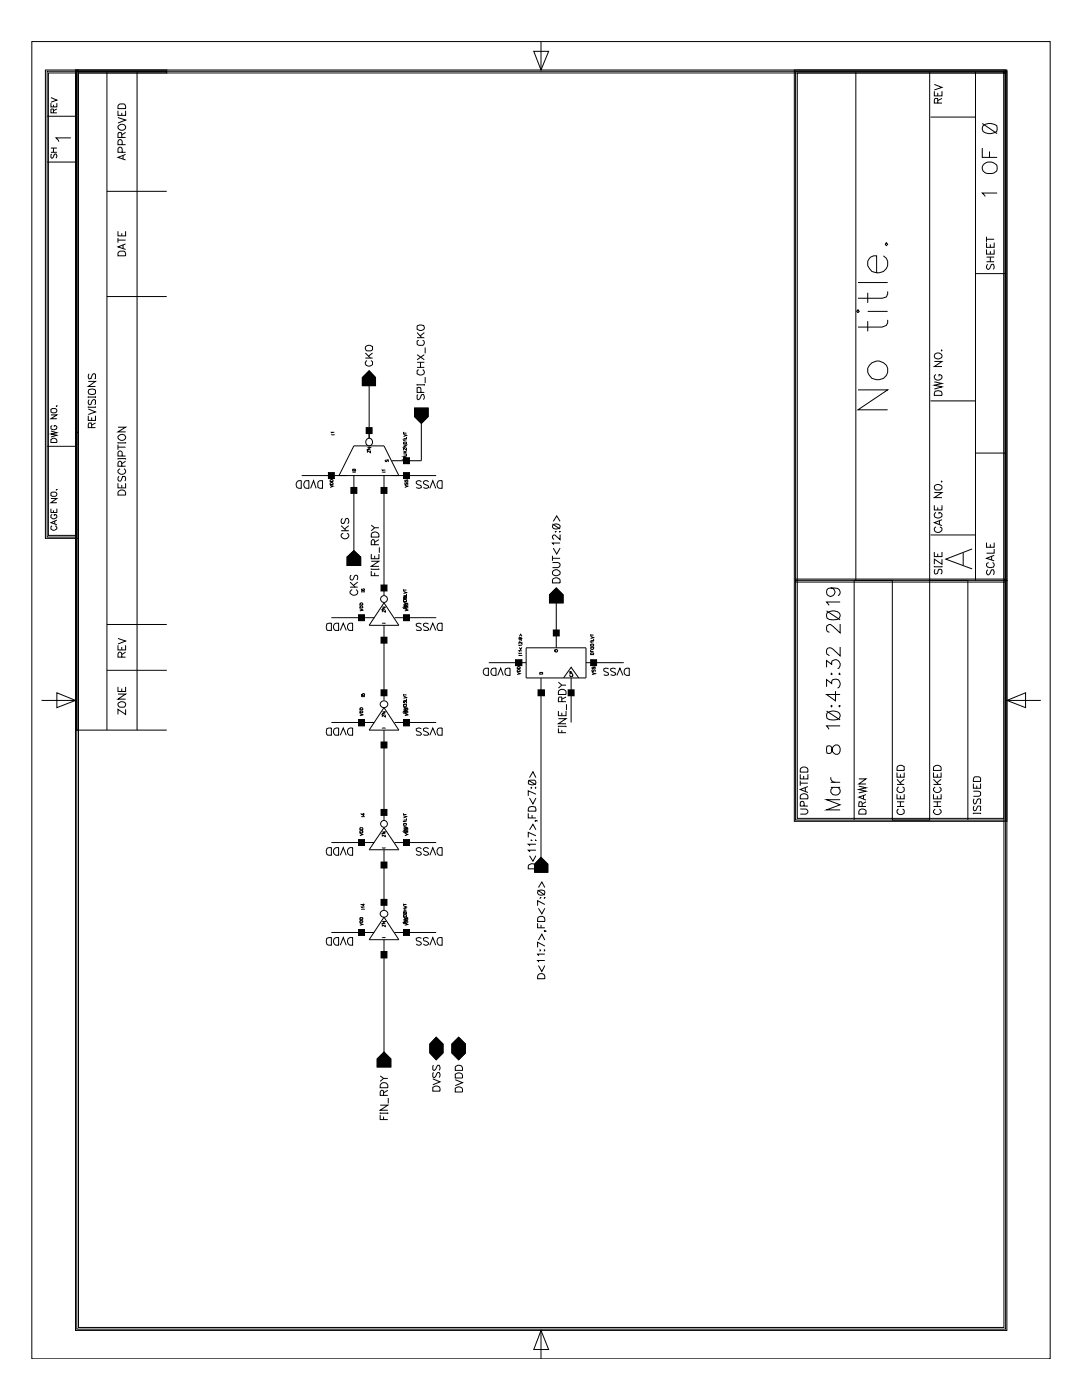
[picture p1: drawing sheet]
<svg xmlns="http://www.w3.org/2000/svg" width="216mm" height="279mm" viewBox="0 0 216 279" stroke-linecap="round" stroke-linejoin="round" font-family="sans-serif">
<g fill="none" stroke="#000" stroke-width=".2">
<path d="M6.4 8.3h203.2v262.9h-203.2zM9.1 14h6.6v72.3h-.6v-71.7h-5.4v92.2h5.4v-20.5h.6v21.1h-6.6zM9.4 14.2h5.9v93h-5.9zM10.2 19.5l1.1 .5-1.1 .4M15.1 14h185.6v.6h-185v250.3h184.6v-250.7h.6v251.3h-185.8zM15.1 14h18.2v.6h-17.6v131.1h-.6zM15.3 14.2h185.4v251.1h-185.4zM21.3 14.2v131.5M27.3 14.2v131.5M106.5 10.2h3l-1.5 3.8zM108 8.3v5.7M158.5 14h42.4v101.8h-.6v-101.2h-41.2v148.7h41.2v-47.5h.6v48.1h-42.4z"/>
<path d="M158.8 14.2h41.9v149.5h-41.9zM170.8 14.2v101.6M185.5 14.2v101.6M186.4 18.2v.9h1.6v-.9M186.4 16.8l1.6 .6-1.6 .5M187.1 18.5v.6M188 19.6l-.9 .5M194.6 14.2v101.6M9.4 32.3h5.9M9.4 23.2h5.9M10.2 20.6v.7h1.1v-.7M10.2 30.4h1.1"/>
<path d="M10.2 29.5h1.1M10.3 30.7l-.1 .2v.5l.2 .2 .4-.8 .4-.1 .1 .4-.1 .5M10.7 22.5v-.7h-.5v.7h1.1M10.7 20.9v.4M10.7 29.5v.9M11.3 21.8l-.6 .3M14.1 27.5h-2.9l.6 .8M21.3 38.2h12M23.5 23.5l1.6 .5-1.6 .6M23.5 22.1v.9h1.6v-.9M23.8 25a.69 .69 0 0 1 1-.2 .69 .69 0 0 1 .1 1 .83 .83 0 0 1-.9 .1 .83 .83 0 0 1-.5-.7zM23.8 20.8h1.1l.2 .9h-1.6v-.5z"/>
<path d="M24.3 27.4l-.1-.9h-.6l-.1 .9h1.6M24.3 22.5v.5M24.4 30.4l-.1-.9-.3-.1-.3 .1-.2 .2v.7h1.6M24.4 28.9l-.1-.9-.3-.1h-.3l-.2 .4v.6h1.6M24.6 31v.7M25.1 30.8l-1.6 .6 1.6 .5M25.1 26.4l-.8 .5M185.7 23.4h8.9M187.1 20.6v-.9l-.5-.1-.2 .4v.6h1.6M196 29.5v1.9h3M196 24.6l3 2.1M196.2 25.1a2.32 2.32 0 0 1 2.7 0v1.1a2.35 2.35 0 0 1-2.7 0l-.2-.4z"/>
<path d="M196.2 32.9a1.63 1.63 0 0 1 2.8 .4 1.03 1.03 0 0 1-1.1 1.3 1.34 1.34 0 0 1-1.9-1.3zM197.4 30.2v1.2M199 38.5h-3l.6 .7M21.3 59.2h12M23.5 46.1v1h1.6v-1M23.5 47.5v.9M23.5 47.9h1.6M23.8 50.2h1.1l.2 .9h-1.6v-.6zM24.3 46.6v.5M24.6 48.9v.7M25.1 48.7l-1.6 .6 1.6 .5M171.2 56.4h5.9"/>
<path d="M173.1 58.4v2.1M176.3 51.1a1.85 1.85 0 0 1 .7 2.2 1.85 1.85 0 0 1-2.1 1.1 1.78 1.78 0 0 1-1.7-1.1 1.78 1.78 0 0 1 .5-2l.6-.2h.6v3.3M176.9 48.4l.2 .4-.2 .2-.3-.2zM177.1 58.2v.5l-.2 .6-.9 .2h-4.8M194.6 54.6h6.1M196.9 49.8v.9h1.5v-.9M196.9 48.4v1h1.5v-1M196.9 52.2h1.5M196.9 51.3h1.5M196.9 47.8h1.5M196.9 47.2v1.1M197.1 52.7a.54 .54 0 0 0-.3 .6 .54 .54 0 0 0 .5 .5l.7-1.1a.51 .51 0 0 1 .4 .4 .51 .51 0 0 1-.1 .5l-.1 .2"/>
<path d="M197.6 48.8v.6M197.6 50.1v.6M197.6 51.3v.9M17.6 76.1h1.5l-1.5 1h1.5M17.6 79.1v.3M17.6 79.2h1.5M17.8 79.8l-.2 .3 .2 .7 .4-.2 .2-.6 .2-.2 .5 .1v.7l-.2 .2M17.8 77.7l.7-.1 .6 .3v.6l-.6 .2a.65 .65 0 0 1-.8-.2 .65 .65 0 0 1 .1-.8zM17.8 74.6l-.2 .4 .2 .6 .4-.1 .4-.9 .5 .2v.7l-.2 .1M19.1 79.1v.3M72.3 75.4l1.4-1.4 1.2 1.4v1.6h-2.6zM72.9 71.5h1.4"/>
<path d="M72.9 70.4l1 1.1M73 69.2l.8-.3 .5 .3v.6l-.3 .2h-.8l-.3-.4zM73.2 72a.64 .64 0 0 0-.1 .9 .64 .64 0 0 0 .9 .1l.3-.3v-.5l-.3-.2M73.7 77v10.5M74.3 70.4l-.8 .7M83.2 76.6v.4M83.2 76.8h1.5M83.2 73.3h1.5M83.2 72.3h1.5M83.2 70.8l1.5 1M83.2 67.4h1.5M83.2 66.4l1 1"/>
<path d="M83.4 78.7l-.2 .2v.7l.2 .2 .4-.3 .3-.7 .1-.1a.51 .51 0 0 1 .5 .4 .51 .51 0 0 1-.1 .5l-.1 .2M83.4 64.9h.3a.61 .61 0 0 1 .8 .1 .61 .61 0 0 1 0 .8l-.8 .2-.5-.3v-.6zM83.6 73.8l-.4 .2v.6a.82 .82 0 0 0 .9 .2 .82 .82 0 0 0 .6-.6l-.2-.4h-.2M83.6 67.9l-.4 .2v.6l.4 .2 .9-.1 .2-.6-.4-.3M83.9 72.3v1M84 78.3l-.1-.9h-.7v.9h1.5M84.7 76.6v.4M84.7 70.8l-1.5 1M84.7 66.4l-.9 .7M84.8 69.3v1.2M84.8 75.3v1.2M171.2 77.8h5.9l-5.9 4h5.9"/>
<path d="M171.2 61.8l.3 .3-.3 .3-.3-.3zM173.1 64.1v2M173.1 62.1h4M173.5 72.9a1.98 1.98 0 0 1 2.6-.6 1.98 1.98 0 0 1 .8 2.6 2.06 2.06 0 0 1-2.5 .8 2.06 2.06 0 0 1-1.3-2.2zM177.1 63.8v.6l-.2 .5-.9 .4h-4.8M186.4 76.2l1.6 .3-1.6 .4 1.6 .3-1.6 .4M186.4 72.1h1.6l-1.6 1.1h1.6M186.6 78.1l.8-.1a.55 .55 0 0 1 .6 .5v.4h-1.6zM186.6 70.6a.77 .77 0 0 1 .9-.1 .77 .77 0 0 1 .4 .9 .82 .82 0 0 1-.9 .2 .82 .82 0 0 1-.6-.6zM186.8 74.8a.64 .64 0 0 0-.2 .9 .64 .64 0 0 0 .9 .1 .52 .52 0 0 0 .5-.6 .52 .52 0 0 0-.6-.4v.3M187.9 69.8v.2zM9.4 89.1h5.9"/>
<path d="M10.2 99.5h1.1l-1.1 .8h1.1M10.2 98.4l.2-.2h.6l.3 .2v.3l-.3 .4h-.6l-.2-.2zM10.2 87.7a.69 .69 0 0 1 1.1 .2v.4h-1.1zM10.2 86l1.1 .4-1.1 .2 1.1 .3-1.1 .3M10.2 82.8h1.1l-1.1 .8h1.1M10.2 81.7l.2-.2h.6l.3 .2v.3l-.3 .4h-.6l-.2-.2zM10.4 84.9l-.2 .2v.4a.66 .66 0 0 0 .7 .3 .66 .66 0 0 0 .4-.6l-.3-.3h-.2v.3M11.2 97.7h.1zM11.2 81h.1zM17.6 83v.9h1.5v-.9M17.6 81.6l1.5 .6-1.5 .5M17.6 81.1v.3"/>
<path d="M17.6 81.3h1.5M18.3 85.3l-.1-.9h-.4l-.2 .4v.5h1.5M18.3 83.3v.6M19.1 84.4l-.8 .4M19.1 81.1v.3M23.5 96.4v1h1.6v-1M23.5 85.3h1.6l-1.6 .9h1.6M23.5 88.2v.3M23.5 88.7v1M23.5 91.4v.3M23.5 91.5h1.6M23.5 89.2h1.6"/>
<path d="M23.5 88.4h1.6M23.8 98l.3-.2a.77 .77 0 0 1 1 .5v.5h-1.6v-.5zM23.8 95.1a.46 .46 0 0 0-.3 .6 .46 .46 0 0 0 .6 .2l.4-.8h.4l.2 .3-.2 .6M23.8 86.9a.69 .69 0 0 1 1-.2 .69 .69 0 0 1 .1 1 .83 .83 0 0 1-.9 .1 .83 .83 0 0 1-.5-.7zM24 93.6a.6 .6 0 0 0-.5 .6 .8 .8 0 0 0 .9 .5 .8 .8 0 0 0 .7-.8l-.4-.3M24.3 93l-.1-.8-.2-.2-.3 .1-.2 .4v.5h1.6M24.3 96.8v.6M24.4 91l-.1-.8-.3-.2-.3 .1-.2 .2v.7h1.6M25.1 92l-.8 .5M25.1 88.2v.3M25.1 91.4v.3M59.3 96.2l.3-.3h.5v1.6l-.7-.1a.81 .81 0 0 1-.1-1.2z"/>
<path d="M60.2 94.9h26.8M60.9 96l.7-.1v1.6h-.5a.87 .87 0 0 1-.2-1.5zM62 97.5l.6-1.6 .5 1.6M63.5 96.2l.3-.3h.5v1.6l-.8-.2zM65.5 94.3h1.2v1.2h-1.2zM65.9 96.9l.6 .1-.6 .3M65.9 96.4l.3-.1 .3 .1v.3h-.6zM65.9 95.8l.3-.1 .3 .1v.3h-.6zM66.1 86.7h.6M66.7 86.3h-.6l.2 .1M67.6 94.9l3-5.9h6l3 5.9M70 97.3h1.2v1.2h-1.2z"/>
<path d="M70.4 93.7l.5-.1 .1 .3-.6 .1zM70.4 94.1h.6M70.4 93.6l.6 .4M70.6 94.9v15M73.1 85.3h1.2v1.2h-1.2zM73.3 89.3h.6l-.6 .4h.6M73.9 89.9v.4l-.6-.4v.4M76 97.3h1.2v1.2h-1.2zM76.3 94.1h.6M76.6 94.9v23.9M76.9 93.8h-.6l.2 .1M77 91.8v.3h.1l.1-.3h.3l-.1 .3"/>
<path d="M80.5 94.3h1.2v1.2h-1.2zM80.5 91.4h1.2v1.1h-1.2zM80.5 90.6l.6 .1v.2l-.6 .1M80.5 88.8h.6l-.6 .4h.6M80.5 86.7l.6 .2-.6 .2M80.5 86.2v.4M80.5 90l.6 .4M80.5 86.4h.6M80.6 88.2h.4l.1 .4h-.6zM80.8 96.9l.6 .1-.6 .3M80.9 96.4v.3h.1l.1-.3h.3l-.1 .3M80.9 95.8v.4l.3-.4h.2l-.1 .4"/>
<path d="M81.1 91.2h-.6l.6 .2-.6 .3h.6M81.1 89.4v.4l-.6-.3 .1 .3M81.1 87.8h-.6l.1 .2M81.1 87.2v.3h-.6M81.1 90l-.6 .4M82.7 81.4h2.7v1.7l-1.3 1.4-1.4-1.4zM84.1 96.2a.55 .55 0 0 0-.6-.3 .55 .55 0 0 0-.4 .5l.8 .5 .2 .2v.2l-.4 .2-.6-.2M84.1 84.5v7.4h-6M85.5 96.2a.6 .6 0 0 0-1 0l.2 .4 .6 .3 .2 .2v.2l-.3 .2-.7-.2M85.8 97.5l.6-1.6 .6 1.6M87.5 96l.7-.1v1.6h-.5a.87 .87 0 0 1-.2-1.5zM185.7 80h8.9"/>
<path d="M186.4 98.3h1.6l-1.6 1h1.6M186.5 96.9a.82 .82 0 0 1 .9-.2 .82 .82 0 0 1 .6 .7l-.5 .4h-.7l-.4-.4zM187.9 96v.2zM194.6 90.4h6.1M10.2 101.5v.8h1.1v-.8M10.4 105l-.2 .2v.4a.66 .66 0 0 0 .7 .2 .66 .66 0 0 0 .4-.6l-.1-.2h-.2M10.4 102.7l-.2 .2v.4a.66 .66 0 0 0 .7 .2 .66 .66 0 0 0 .4-.5l-.1-.3h-.4v.3M10.7 101.9v.4M10.9 104v.6M11.3 103.8l-1.1 .5 1.1 .4M68.1 105.9h1.5M68.1 104.9l1 1"/>
<path d="M68.3 103.5a.54 .54 0 0 0-.3 .5 .54 .54 0 0 0 .5 .5l.2-.1 .2-.8 .3-.1a.55 .55 0 0 1 .4 .4 .55 .55 0 0 1-.3 .6M68.5 106.4a.56 .56 0 0 0-.4 .7 .56 .56 0 0 0 .6 .4 .63 .63 0 0 0 .8-.2 .63 .63 0 0 0-.2-.9M69.3 111.2l1.3-1.3 1.4 1.3v1.7h-2.7zM69.6 104.9l-.9 .7M69.9 117.2h1.5M69.9 116.2l1 1M70.1 114.8a.46 .46 0 0 0-.3 .6 .46 .46 0 0 0 .6 .3l.4-.8 .4-.1 .2 .3-.2 .6M70.3 117.7a.6 .6 0 0 0-.4 .7 .8 .8 0 0 0 .8 .4 .8 .8 0 0 0 .7-.8l-.4-.3M71.4 116.2l-.9 .6M72.1 118v.2M72.1 118.1h.6M72.2 117.5v.4h.4l.1-.3h-.3l.2 .3"/>
<path d="M72.7 118v.2M74.1 114v.9h1.5M74.1 112h1.5l-1.5 1h1.5M74.1 110.6v.9h1.5v-.9M74.1 113.5v.2M74.1 113.6h1.5M74.1 104.8l.7 .5M74.3 106.3a.85 .85 0 0 1 .9 0 .85 .85 0 0 1 .4 .9h-1.5zM74.8 108.7l-.1-.9-.4-.1-.2 .3v.7h1.5M74.8 110.9v.6M74.8 114.3v.6M75.6 105.3h-.8l-.7 .6"/>
<path d="M75.6 113.5v.2M75.6 107.7l-.8 .5M75.7 109.2v1.1M76 116.8h1.2v1.1h-1.2zM80.5 119.7h.6v.4h-.6zM80.5 119.1l.1 .4a.38 .38 0 0 1 .5-.4l-.1 .4zM80.5 118l.6 .3-.6 .1M80.5 117.6v.3M80.5 117.8h.6M81.1 118.5v.4h-.6M109.6 118.7l1.4-1.4 1.4 1.4v1.6h-2.8zM110.2 112.3h1.1l.4 .1a.56 .56 0 0 1-.4 .9h-1.1"/>
<path d="M110.2 111.4h1.6M110.2 110.9v1M110.2 104.6l1.6 1M110.3 115.6a.87 .87 0 0 1 1.5 .2v.5h-1.6zM110.4 113.9a.83 .83 0 0 1 .9-.1 .83 .83 0 0 1 .5 .7 .8 .8 0 0 1-.9 .4 .8 .8 0 0 1-.7-.8zM110.4 109.4l.7 1.2 .7-1.2M110.4 104.1l.7-1.1 .7 1.1M110.5 104.6a.82 .82 0 0 1 1.3 .6 .83 .83 0 0 1-.9 .4 .83 .83 0 0 1-.7-.6zM110.7 106.1h.2zM111 118.8v10.5M111.6 106.1h.2zM111.8 108.4h-1.6l.3 .3"/>
<path d="M111.8 106.7v1l-1-.9h-.3l-.3 .2v.4l.4 .2M158.8 115.6h41.9v.6h-41.9zM158.8 115.8h41.9M165.8 117.3a.85 .85 0 0 1 .7 1.1 .85 .85 0 0 1-1.2 .6 .85 .85 0 0 1-.3-1.3 2.13 2.13 0 0 1 2.5 0l.1 .7-.4 .5M185.7 106.8h8.9M186.4 100.8v1h1.6v-1M186.4 110.2v.9h1.6v-.9M186.4 112.9v.3M186.4 113.1h1.6M186.6 113.6l-.2 .4 .2 .6 .4-.1 .4-.9h.3a.54 .54 0 0 1 0 1M186.8 105.2a.64 .64 0 0 0-.2 .9 .64 .64 0 0 0 .9 .1 .52 .52 0 0 0 .5-.5 .52 .52 0 0 0-.5-.5M186.8 102.3a.64 .64 0 0 0-.2 .9 .64 .64 0 0 0 .9 .1l.5-.3a.57 .57 0 0 0-.6-.7v.3"/>
<path d="M187.1 101.3v.5M187.1 110.5v.6M187.5 104v.6M188 103.7l-1.6 .6 1.6 .6M188 111.6v1l-1.6-1v1M188 112.9v.3M192.2 110.3v2.6M194 109.6l-5.3 2 5.3 1.9M196.9 108.3v.9h1.5v-.9M197.1 113.7a.54 .54 0 0 0-.3 .6 .54 .54 0 0 0 .5 .4l.7-1a.51 .51 0 0 1 .4 .3 .51 .51 0 0 1-.1 .6l-.1 .1M197.3 112.3a.52 .52 0 0 0-.4 .6 .52 .52 0 0 0 .5 .4 .61 .61 0 0 0 .8-.2 .61 .61 0 0 0 0-.7l-.2-.1M197.6 108.6v.6"/>
<path d="M197.9 111v.8M198.4 110.8l-1.5 .6 1.5 .5M198.4 109.6v.8h-1.5M8.3 139.8h6.8M11.3 138.3l3.8 1.5-3.8 1.4zM21.3 133.8h12M21.3 124.6h12M23.5 138.5h1.6l-1.6 1h1.6M23.5 137.1v.9h1.6v-.9M23.5 128.8v.9h1.6v-.9M23.5 127.4l1.6 .5-1.6 .6M24.3 131.1l-.1-.8-.2-.2-.3 .1-.2 .4v.5h1.6"/>
<path d="M24.3 129.1v.6M24.3 137.4v.6M25.1 130.1l-.8 .5M65.2 124.5l.9-.1v1.4h-.7l-.2-.2zM66.1 123.3h8.6M66.7 124.5l.9-.1v1.4h-.7l-.2-.2-.2-.3zM67.9 125.8l.6-1.4 .6 1.4M69.5 124.5l.9-.1v1.4h-.7l-.2-.2-.2-.3zM71.5 122.7h1.2v1.2h-1.2zM71.8 121.5l.6 .3-.6 .1M71.9 121l.3-.1 .2 .4h-.6zM71.9 120.4l.3-.1 .2 .4h-.6z"/>
<path d="M72.1 138.5v.3h.3v-.4h.2v.5M72.1 138.9v.2M72.1 139h.6M72.7 138.9v.2M76 137.7h1.2v1.2h-1.2zM76 127.2h1.2v1.2h-1.2zM76.3 121.2h.6l-.6 .4h.6M76.3 124.5h.6M76.6 124.8v15M76.6 120.3l3 4.5h-5.9zM76.9 121.8v.4l-.6-.4v.4M78.7 123.3h8.3"/>
<path d="M80.5 122.7h1.2v1.2h-1.2zM80.5 138.9l.6 .3-.6 .2M80.5 120.8h.6l-.6 .4h.6M80.5 120.1l.6 .3-.6 .2M80.5 121.3v.2M80.5 138.5v.4M80.5 138.7h.6M80.5 121.4h.6M80.8 121.5l.6 .3-.6 .1M80.9 121v.3h.1l.1-.3h.3l-.1 .3M80.9 120.4v.4l.3-.4 .2 .1-.1 .3M81.1 139.4v.4h-.6"/>
<path d="M81.1 121.3v.2M84.1 124.5l-.4-.1a.49 .49 0 0 0-.6 .4l1 .7-.2 .3h-.7l-.1-.2M85.5 124.5l-.3-.1-.7 .1 .1 .5 .7 .2 .2 .3-.2 .3h-.6l-.2-.2M85.8 125.8l.6-1.4 .6 1.4M87.5 124.5l.7-.1v1.4h-.7l-.3-.5zM96.6 133.5l.9-.2v1.5l-.7-.1a.77 .77 0 0 1-.2-1.2zM97.5 132.2h7.5M98.1 133.5l.9-.2v1.5l-.9-.2-.1-.3zM99.3 134.8l.6-1.5 .5 1.5M100.8 133.5l1-.2v1.5l-1-.2zM102.9 131.7h1.2v1.1h-1.2zM103.2 134.2l.6 .3-.6 .1"/>
<path d="M103.2 133.8l.3-.2 .3 .2v.2h-.6zM103.3 133.1h.4l.1 .3h-.6zM103.5 127.3h.5l.1 .1-.1 .2h-.4zM103.5 130.7v.2M103.5 130.8h.6M103.5 127.3l.6 .3M103.6 129.2l.3 .4 .2-.4M103.6 127l.3-.4 .2 .4M103.7 127.8h.1M104.1 127.8h.1M104.1 130.4h-.6l.1 .2M104.1 129.9h-.6l.1 .1"/>
<path d="M104.1 128.8h-.6l.1 .1M104.1 128.1v.4l-.4-.4-.2 .1 .1 .2M104.1 130.7v.2M105 129.3h11.9v6h-11.9zM107.4 137.7h1.2v1.2h-1.2zM107.8 134.2h.4l.1 .3h-.6zM108 135.3v35.8M110.4 125.7h1.2v1.2h-1.2zM111.3 129.7l-.1 .2M111.4 136.1l.7 .6M111.5 137.8a.87 .87 0 0 1 1.4 .3v.5h-1.5zM112.4 135.3l1.6-2.1 1.5 2.1"/>
<path d="M112.9 136.7h-.8l-.7 .6M112.9 139.1l-.8 .4M113.4 137.7h1.2v1.2h-1.2zM113.8 134.6v.4h.3l.2-.1-.2-.3M114 134.4v-.4h-.3v.4h.6M114 135.3v8.9M116.9 132.2h7.6M117.9 131.7h1.1v1.1h-1.1zM117.9 130.4l.5-.1v.3h-.5zM117.9 129.7v.3h.5M117.9 129.3a.28 .28 0 0 1 .3-.2 .28 .28 0 0 1 .2 .4h-.5zM117.9 128.6h.5v.3h-.5z"/>
<path d="M117.9 127l.5 .3-.5 .1M117.9 126.7h.5M117.9 126.6v.3M118.1 134.2l.7 .3-.7 .1M118.1 129.9v.1M118.3 133.7l-.2 .1 .1 .2h.2l.1-.3 .3 .1-.1 .2M118.3 133.1l-.2 .2 .1 .1 .1 .1 .2-.4h.2v.4M118.4 128.1h-.5v.2M118.4 127.5v.3h-.5M118.5 129.2l-.1 .2M121.4 133.5l-.3-.2-.6 .2v.4l.8 .4 .1 .3-.3 .2-.6-.2M122.9 133.5l-.4-.2a.49 .49 0 0 0-.7 .5l1.1 .7v.1l-.4 .2-.7-.2"/>
<path d="M123.1 134.8l.6-1.5 .6 1.5M124.7 133.5l.9-.2v1.5l-.7-.1a.77 .77 0 0 1-.2-1.2zM164.9 137.1v-1.5l1 .8v-.3a.93 .93 0 0 1 1.6-.3 .93 .93 0 0 1-.4 1.5M164.9 133.2v-1.4l1 .8v-.4a.91 .91 0 0 1 1.5-.2 .91 .91 0 0 1-.3 1.4M164.9 121.9l2.7 1.8M165 122.3a1.75 1.75 0 0 1 2.6 .4l-.1 .7a2.34 2.34 0 0 1-2.5 0zM165.9 134.4v.2l-.1-.1zM166.7 137.9v2l-1.8-1.3h2.7M167.5 134.4l.1 .1-.1 .1zM167.6 129.1v1.8l-1.3-1.3a.74 .74 0 0 0-.7-.3 .74 .74 0 0 0-.7 .5l.1 .8 .5 .2M167.6 124.5v1.8l-1.7-1.5a.6 .6 0 0 0-.6-.1 .6 .6 0 0 0-.4 .4v.5a.55 .55 0 0 0 .6 .6M167.6 120.1h-2.7l.5 .7"/>
<path d="M200.9 139.8l3.7-1.5v2.9zM200.9 139.8h6.8M15.3 145.7v-131.5h18h-18v131.5h18M23.6 140.3a.82 .82 0 0 1 .9-.3 .82 .82 0 0 1 .6 .7l-.4 .4h-.7a.57 .57 0 0 1-.4-.8zM25.1 141.6v1l-1.6-1v1M65.2 145.5l.9-.2v1.4h-.7l-.2-.1zM66.1 144.2h8.6M66.7 145.5l.9-.2v1.4h-.7l-.2-.1-.2-.4zM67.9 146.7l.6-1.4 .6 1.4M69.5 145.5l.9-.2v1.4h-.7l-.2-.1-.2-.4zM71.5 143.6h1.2v1.3h-1.2zM71.8 142.4l.6 .3-.6 .1"/>
<path d="M71.9 141.9h.4l.1 .3h-.6zM71.9 141.3l.3-.1 .2 .4h-.6zM76 148.1h1.2v1.2h-1.2zM76.3 142.1h.6l-.6 .4h.6M76.3 145.4h.6M76.6 145.7v18M76.6 141.2l3 4.5h-5.9zM76.9 142.7v.4l-.6-.4v.4M78.7 144.2h8.3M80.5 143.6h1.2v1.3h-1.2zM80.5 141.7h.6l-.6 .4h.6M80.5 141.1l.6 .2-.6 .3"/>
<path d="M80.5 140.6h.6v.4h-.6zM80.5 140.3v-.3l.2 .2 .2-.2h.2l-.1 .4M80.5 142.2v.2M80.5 142.3h.6M80.8 142.4l.6 .3-.6 .1M80.9 141.9v.4l.3-.4 .2 .1-.1 .3M80.9 141.3v.4l.3-.4 .2 .1-.1 .3M81.1 142.2v.2M84.1 145.5l-.4-.2a.49 .49 0 0 0-.6 .4l1 .7-.2 .3h-.7l-.1-.1M85.5 145.5l-.3-.2-.7 .2 .1 .4 .7 .2 .2 .3-.2 .3h-.6l-.2-.1M85.8 146.7l.6-1.4 .6 1.4M87.5 145.4l.7-.1v1.4h-.7l-.3-.5z"/>
<path d="M105.4 155.7l1.5 .9M105.5 155.9l.2-.2h1a.48 .48 0 0 1 0 .8l-.4 .1a.77 .77 0 0 1-.9-.5zM105.7 159.3l.6 1.1 .6-1.1M105.7 155.2l.6-1.2 .6 1.2M106 157.1v.2zM106.8 157.1v.2zM106.9 158.5l-1.5-.7v1M111.4 145.4v.8h1.5M111.4 143.4h1.5l-1.5 1h1.5M111.4 141.9v.9h1.5v-.9M111.4 144.9v.2M111.4 144.9h1.5"/>
<path d="M112.1 140v-.8l-.5-.1-.2 .3v.6h1.5M112.1 142.2v.6M112.1 145.7v.5M112.9 144.9v.2M113 140.5v1.2M159.7 154.5v.9h1.5v-.9M159.7 156.3h1.5M159.7 155.8v1M159.8 158.7a.87 .87 0 0 1 1.4 .2v.5h-1.5zM159.8 153.3a.87 .87 0 0 1 1.4 .3v.5h-1.5zM160.4 154.9v.5M160.7 157.2v.7"/>
<path d="M161.2 157l-1.5 .6 1.5 .6M164.9 141.9l2.7 1.8M165 148.9v1.4a.65 .65 0 0 0 .9-.3 1.01 1.01 0 0 1 .4-1 1.01 1.01 0 0 1 1.1-.2 .98 .98 0 0 1 .2 1.1 .98 .98 0 0 1-.9 .6 1.36 1.36 0 0 1-.8-1.3 .65 .65 0 0 0-.9-.3zM165 142.3a1.75 1.75 0 0 1 2.6 .4l-.1 .6a2.34 2.34 0 0 1-2.5 0zM165.8 155.1a.87 .87 0 0 0 .8 1M165.8 140.9h.2l-.1 .2zM165.8 157.1h1.8M165.8 156.1h1.8M166.2 157.1a.91 .91 0 0 0 .3 1.6 .91 .91 0 0 0 1.1-1.1l-.4-.5M167.4 140.9h.2l-.1 .2zM167.6 159.6h-2.7l2.7 1-2.7 1h2.7M167.6 144.9h-2.7l.5 .6"/>
<path d="M171.4 156.9l1.4 .3-1.4 .4 1.4 .3-1.4 .3M171.4 155.4h1.4l-1.4 1.1h1.4M172.3 158.7v.8M172.8 158.6l-1.4 .5 1.4 .6M179 158.5v.9h1.4v-.9M179 154.2v.9h1.4v-.9M179 156.5h1.4M179 155.5l.9 1M179.2 152.9l.7-.2 .5 .3v.8h-1.4zM179.3 157.1a.57 .57 0 0 0-.3 .6 .57 .57 0 0 0 .5 .5h.4l.5-.4v-.5l-.3-.2M179.7 154.5v.6M179.7 158.8v.6"/>
<path d="M180.4 155.5l-.8 .7M186.3 158.5v.9h1.5v-.9M186.3 154.2v.9h1.5v-.9M186.3 156.5h1.5M186.3 155.5l1 1M186.4 153a.87 .87 0 0 1 1.4 .2v.6h-1.5zM186.6 157.1a.66 .66 0 0 0-.1 .9 .66 .66 0 0 0 1 .1l.3-.4v-.3l-.3-.3M187 154.5v.6M187 158.8v.6M187.8 155.5l-.9 .7M194.2 157.9h1l.5 .3v.5l-.2 .1-1.3 .1M194.2 156.4v.9h1.5v-.9"/>
<path d="M194.4 159.4l-.2 .4a.52 .52 0 0 0 .4 .6l.6-1 .5 .1v.8l-.2 .1M194.4 155.1h1.1l.2 .2v.7h-1.5zM194.9 156.8v.5M65.2 169.4l.4-.2h.5v1.5h-.5a.86 .86 0 0 1-.4-1.3zM66.1 168.1h8.6M66.7 169.4l.4-.2h.5v1.5l-.7-.1a.81 .81 0 0 1-.2-1.2zM67.9 170.7l.6-1.5 .6 1.5M69.5 169.4l.4-.2h.5v1.5l-.7-.1a.81 .81 0 0 1-.2-1.2zM71.5 167.6h1.2v1.1h-1.2zM71.8 166.3l.6 .2-.6 .3M71.8 165.9l.2-.1h.3l.1 .4h-.6zM71.9 165.2h.4l.1 .4h-.6z"/>
<path d="M72.1 162.9h.6M72.6 162.3v.4l-.5-.2h.6M76 172h1.2v1.2h-1.2zM76 161.5h1.2v1.2h-1.2zM76 179.5h1.2v1.2h-1.2zM76.3 166h.6l-.6 .4h.6M76.3 169.2h.6M76.6 169.6v12M76.6 165.2l3 4.4h-5.9zM76.9 166.6v.4l-.6-.4v.4M78.7 168.1h8.3M80.5 167.6h1.2v1.1h-1.2z"/>
<path d="M80.5 165.4h.6l-.6 .5h.6M80.5 164.8l.6 .3-.6 .2M80.5 164.4l.5-.1 .1 .4h-.6zM80.5 162.8l.6 .2-.6 .2M80.5 162.3v.4M80.5 166h.6M80.5 162.6h.6M80.8 166.3l.6 .2-.6 .3M80.9 165.8v.4h.1l.2-.4 .2 .1-.1 .3M80.9 165.2v.4h.1l.2-.4 .2 .1-.1 .3M81.1 163.9h-.6l.1 .2M81.1 163.3v.4h-.6"/>
<path d="M84.1 169.4a.55 .55 0 0 0-.6-.2 .55 .55 0 0 0-.4 .4l.1 .2 .6 .2 .3 .4a.6 .6 0 0 1-1 0M85.5 169.4a.6 .6 0 0 0-1 0l.1 .4 .7 .2 .2 .4a.6 .6 0 0 1-1 0M85.8 170.7l.6-1.5 .6 1.5M87.5 169.2h.7v1.5h-.5a.87 .87 0 0 1-.2-1.5zM105.4 162.3v.9h1.5M105.5 172.6a.87 .87 0 0 1 1.4 .3v.5h-1.5zM105.5 161.2l.5-.2h.8l.1 .9h-1.5zM105.7 170.8l.6 1.1 .6-1.1M105.7 165.6l.6-1.1 .6 1.1M105.9 167.7h.2zM106.2 162.6v.6M106.8 167.7h.1z"/>
<path d="M106.8 163.7v.2v-.2l.5 .2M106.9 169.7h-1.5l.3 .3M106.9 168.5h-1.5l.3 .3M106.9 166.8l-1.5-.7v1M107.3 177.6l1.4 1M107.4 177.8l.5-.2a.63 .63 0 0 1 .8 .6 .76 .76 0 0 1-.8 .5 .76 .76 0 0 1-.6-.6zM107.4 177.1l.7-1.1 .6 1.1M107.8 179.2h.1M108 171.1l1.3 1.4v1.6h-2.6v-1.6zM108.6 179.2h.1M159.7 161.5h1.3a.5 .5 0 0 1 .2 .6 .5 .5 0 0 1-.4 .4h-1.1M160.4 160.9v-.9h-.6l-.1 .9h1.5"/>
<path d="M170.4 163.7v-47.9h7.7v47.9h7.4v-47.9h7.6v47.9M171.5 161.6l.4-.1 .7 .1 .2 .2v.7h-1.4zM172 161v-.9l-.5-.1-.1 1h1.4M172.8 160l-.8 .4M179 161h1.4M179 160h1.4M179.3 161.5a.57 .57 0 0 0-.3 .6 .57 .57 0 0 0 .5 .5h.4l.5-.4v-.5l-.3-.2M179.7 160v1M186.3 161h1.5M186.3 160h1.5M186.6 161.5a.66 .66 0 0 0-.1 .9 .66 .66 0 0 0 1 .1l.3-.4v-.3l-.3-.3M187 160v1"/>
<path d="M194.2 162.2v.3M194.2 162.3h1.5M194.4 160.9l-.2 .3 .2 .6 .3-.1 .5-.8 .5 .1v.7l-.2 .1M195.7 162.2v.3M65.2 187.3l.9-.2v1.5h-.5a1 1 0 0 1-.4-1.3zM66.1 186.1h8.6M66.7 187.3l.9-.2v1.5a.85 .85 0 0 1-.9-.3 .85 .85 0 0 1 0-1zM67.9 188.6l.6-1.5 .6 1.5M69.5 187.3l.9-.2v1.5a.85 .85 0 0 1-.9-.3 .85 .85 0 0 1 0-1zM71.5 185.5h1.2v1.2h-1.2zM71.8 184.2l.6 .3-.6 .2M71.9 183.7h.4l.1 .4h-.6z"/>
<path d="M71.9 183.1h.4l.1 .4h-.6zM72.1 181.5h.6M72.6 180.3v.5l-.5-.3h.6M72.7 181h-.6l.1 .2M76 189.9h1.2v1.3h-1.2zM76.3 183.9h.6l-.6 .4h.6M76.3 187.2h.6M76.6 187.5v22.5M76.6 183l3 4.5h-5.9zM76.9 184.6v.3l-.6-.3v.3M78.7 186.1h8.3M80.5 185.5h1.2v1.2h-1.2z"/>
<path d="M80.5 183.6h.6l-.6 .5h.6M80.5 183l.6 .3-.6 .3M80.5 182.6h.6v.4h-.6zM80.5 182h.6v.3l-.5 .1zM80.5 180.3v.5l.6 .2-.6 .3M80.5 184.2v.2M80.5 184.3h.6M80.5 181.9l.6 .5M80.5 181.8h.6M80.5 181.4h.6M80.5 180.5h.6M80.8 184.2l.6 .3-.6 .2"/>
<path d="M80.8 181.4v.4M80.9 183.7v.4l.3-.4 .2 .1-.1 .3M80.9 183.1v.5h.1l.2-.5 .2 .1-.1 .4M81.1 184.2v.2M84.1 187.3l-.4-.2a.49 .49 0 0 0-.6 .4l.1 .3 .6 .2 .3 .2a.54 .54 0 0 1-.5 .5 .54 .54 0 0 1-.5-.3M85.5 187.3l-.3-.2-.7 .2 .1 .4 .7 .3 .2 .4a.6 .6 0 0 1-1 0M85.8 188.6l.6-1.5 .6 1.5M87.5 187.2l.7-.1v1.5a.84 .84 0 0 1-.9-.4 .84 .84 0 0 1 .2-1zM107.3 184.2v1h1.4M107.4 183.1a.78 .78 0 0 1 1.3 .3v.5h-1.4zM107.4 194.5l.4-.2a.77 .77 0 0 1 .9 .5v.5h-1.4zM107.4 192.7l.7 1.2 .6-1.2"/>
<path d="M107.4 187.6l.7-1.2 .6 1.2M107.4 181.3l.7 1.1 .6-1.1M107.8 189.6v.1zM108 184.6v.6M108.6 189.6v.1zM108.6 185.8h.5M108.7 191.7h-1.4l.2 .3M108.7 190.4h-1.4l.2 .4M108.7 188.8l-1.4-.8v1.1M108.7 180.5l-1.4-.8v1.1M75.9 214.7l.6 .5M76.2 216.2l.3-.1a.77 .77 0 0 1 .9 .5v.5h-1.5v-.5z"/>
<path d="M76.5 218.6v-.8l-.4-.2-.2 .3v.7h1.5M76.6 210l1.4 1.3v1.6h-2.7v-1.6zM77.4 215.2h-.9l-.6 .6M77.4 217.6l-.9 .5M77.5 219.1v1.1M86.4 217a.84 .84 0 0 1 1.4 .3v.5h-1.4zM86.4 215.3l1.4 .6-1.4 .6M86.5 214l-.1 .2v.7l.1 .2 .5-.3 .4-.8h.2l.2 .4-.2 .7M86.5 212.6l-.1 .2v.6l.1 .2 .5-.2 .4-.8a.51 .51 0 0 1 .4 .3 .51 .51 0 0 1-.1 .5l-.1 .2M87 207l1.4 1.4v1.7l-1.4 1.4-1.2-1.4v-1.7zM90.8 217.2a.87 .87 0 0 1 1.5 .2v.5h-1.5zM90.8 215.5l1.5 .6-1.5 .6"/>
<path d="M90.8 214.4a.87 .87 0 0 1 1.5 .2v.5h-1.5zM90.8 212.9a.82 .82 0 0 1 1.5 .2v.5h-1.5zM91.5 207l1.4 1.4v1.7l-1.4 1.4-1.3-1.4v-1.7zM75.9 222.5v.9h1.5M75.9 220.6h1.5l-1.5 1h1.5M75.9 222v.3M75.9 222.2h1.5M76.5 222.8v.6M77.4 222v.3M108 265.5l1.5 3.8h-3zM108 265.5v5.7"/>
<circle cx="73.7" cy="88.2" r=".73"/>
<circle cx="76.6" cy="119.5" r=".68"/>
<circle cx="110.9" cy="129.9" r=".29"/>
<circle cx="76.6" cy="140.6" r=".72"/>
<circle cx="76.6" cy="164.4" r=".68"/>
<circle cx="76.6" cy="182.4" r=".72"/>
</g>
<g fill="#000">
<path d="M72.3 75.4l1.4-1.4 1.2 1.4v1.6h-2.6zM65.5 94.3h1.2v1.2h-1.2zM70 97.3h1.2v1.2h-1.2zM73.1 85.3h1.2v1.2h-1.2zM76 97.3h1.2v1.2h-1.2zM80.5 94.3h1.2v1.2h-1.2zM80.5 91.4h1.2v1.1h-1.2zM82.7 81.4h2.7v1.7l-1.3 1.4-1.4-1.4zM69.3 111.2l1.3-1.3 1.4 1.3v1.7h-2.7zM76 116.8h1.2v1.1h-1.2zM71.5 122.7h1.2v1.2h-1.2zM76 137.7h1.2v1.2h-1.2z"/>
<path d="M76 127.2h1.2v1.2h-1.2zM80.5 122.7h1.2v1.2h-1.2zM102.9 131.7h1.2v1.1h-1.2zM107.4 137.7h1.2v1.2h-1.2zM110.4 125.7h1.2v1.2h-1.2zM109.6 118.7l1.4-1.4 1.4 1.4v1.6h-2.8zM113.4 137.7h1.2v1.2h-1.2zM117.9 131.7h1.1v1.1h-1.1zM71.5 143.6h1.2v1.3h-1.2zM76 148.1h1.2v1.2h-1.2zM80.5 143.6h1.2v1.3h-1.2zM71.5 167.6h1.2v1.1h-1.2z"/>
<path d="M76 172h1.2v1.2h-1.2zM76 161.5h1.2v1.2h-1.2zM80.5 167.6h1.2v1.1h-1.2zM108 171.1l1.3 1.4v1.6h-2.6v-1.6zM71.5 185.5h1.2v1.2h-1.2zM76 189.9h1.2v1.3h-1.2zM76 179.5h1.2v1.2h-1.2zM80.5 185.5h1.2v1.2h-1.2zM76.6 210l1.4 1.3v1.6h-2.7v-1.6zM87 207l1.4 1.4v1.7l-1.4 1.4-1.2-1.4v-1.7zM91.5 207l1.4 1.4v1.7l-1.4 1.4-1.3-1.4v-1.7z"/>
</g>
</svg>
